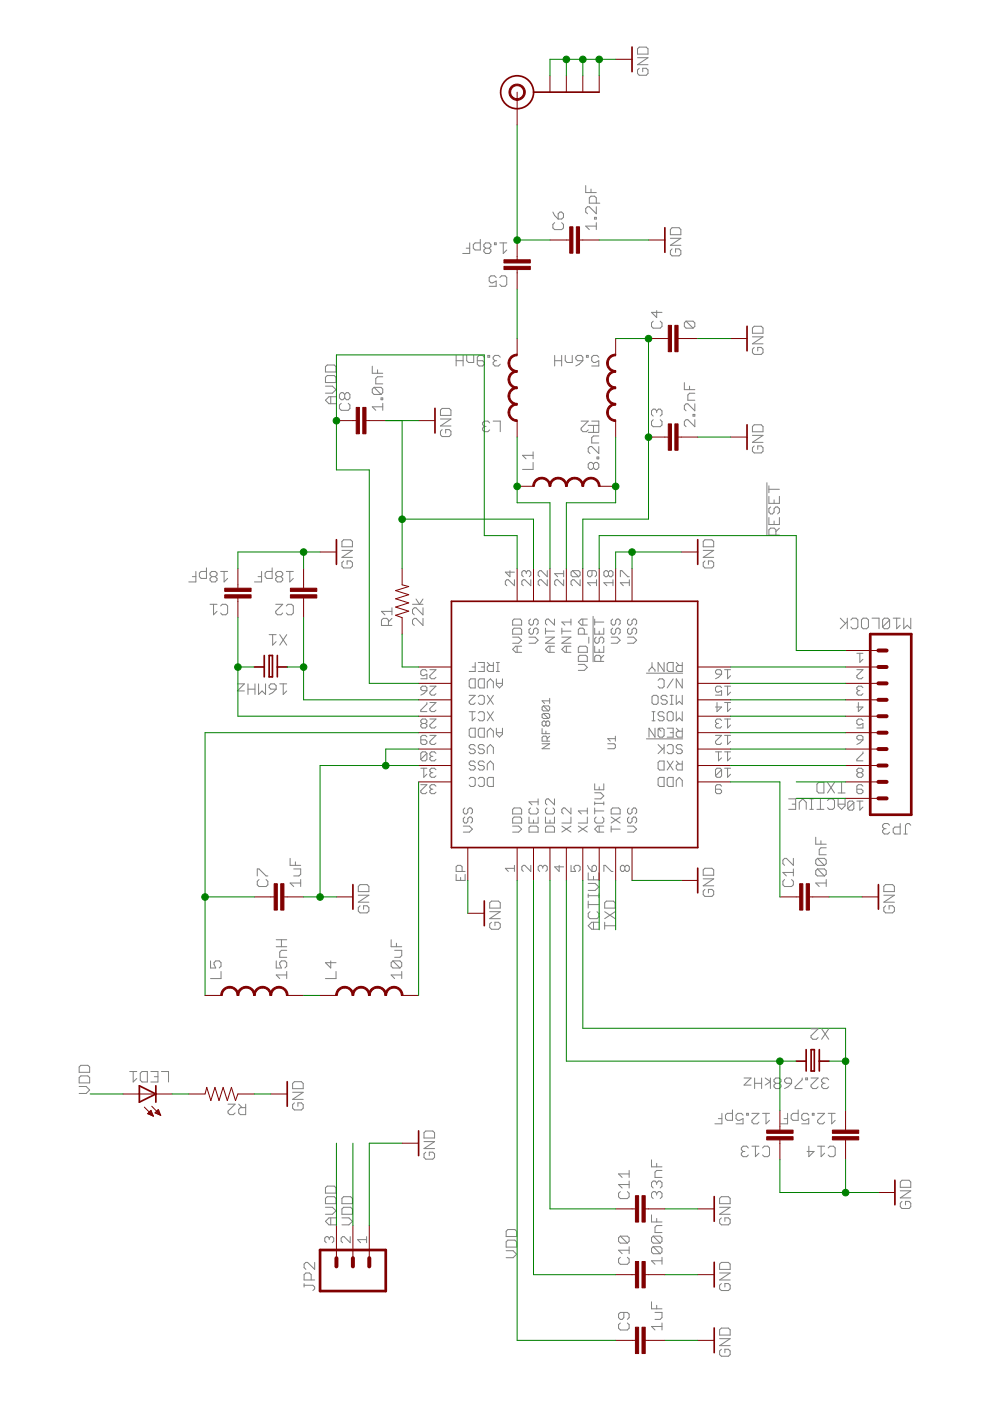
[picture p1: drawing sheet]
<svg xmlns="http://www.w3.org/2000/svg" width="210mm" height="297mm" viewBox="0 0 210 297" stroke-linecap="round" stroke-linejoin="round" font-family="sans-serif">
<g fill="none" stroke="#808080" stroke-width=".21">
<path d="M135.2 10.4l.3-.4h1.5l.4 .4v1.1h-2.2zM135.2 12.2h2.2l-2.2 1.5h2.2M135.5 14.5l-.3 .3v.8l.3 .4h1.5l.4-.4v-.8l-.4-.3h-.7v.7M124.2 39.3v1.5h2.2M98.8 52.6h.8M99.6 51.5v2.2h-1.5M101.8 50.8v2.2h-1.1l-.3-.4v-.7l.3-.4h1.1M103 52.6l-.4-.3v-.4l.4-.4h.7l.4 .4v.4l-.4 .3M103 52.6l-.4 .4v.4l.4 .3h.7l.4-.3v-.4l-.4-.4M103 52.6h.7M104.8 51.5h.4v.4h-.4zM105.2 58.8l-.4-.3h-.7l-.4 .3v.8l.4 .4h.4l.7-.4v1.1h-1.5"/>
<path d="M106 51.5h1.4M106 58.8l.3-.3h.8l.3 .3v1.5l-.3 .4h-.8l-.3-.4M106.7 51.5v2.2l.7-.7M117.2 45l.4 .7 .7 .7M117.6 47.2l-.4 .4v.7l.4 .4h1.5l.4-.4v-.7l-.4-.4M118.3 45.3l.4-.3h.4l.4 .3v.8l-.4 .3h-.8zM125.3 40.1v.7M126 46.1h.4v.3h-.4zM126.4 47.9h-2.2l.7 .8M126.4 43.1v-1.1l-.4-.4h-.7l-.4 .4v1.1h2.3M126.4 43.8v1.5l-1.5-1.5h-.3l-.4 .4v.8l.4 .3M126.4 47.2v1.5"/>
<path d="M142.1 50.5h2.3l-2.3 1.5h2.3M142.5 52.8l-.4 .3v.8l.4 .4h1.5l.4-.4v-.8l-.4-.3h-.8v.7M142.5 48.3h1.5l.4 .4v1.1h-2.3v-1.1zM69 77.7l.4-.3h1.5l.3 .3v1.2h-2.2zM69 80l.4-.4h1.5l.3 .4v1.1h-2.2zM78.9 77.6v1.5h2.3M80.1 78.4v.7M81.2 79.9h-1.1l-.4 .4v1.1h1.5M96.7 76.5h1.5M96.7 75.4v2.2M98.2 75.4v2.2M99 75.4v1.1l.3 .4h1.1v-1.5"/>
<path d="M102.7 75.7l-.4-.3h-.7l-.4 .3v1.5l.4 .4h.7l.4-.4v-.3l-.4-.4h-1.1M103.4 75.4h.4v.3h-.4zM104.9 76.5l-.3 .4v.3l.3 .4h.8l.4-.4M104.9 76.5h.4M106.1 75.7l-.4-.3h-.8l-.3 .3v.4l.3 .4M117.6 76.5h1.5M117.6 75.4v2.2M119.1 75.4v2.2M119.8 75.4v1.1l.4 .4h1.1v-1.5M122.1 75.7l.4-.3h.7l.4 .3v.8h-1.1l-.4-.4zM123.6 76.5l-.8 .7-.7 .4M124.3 75.4h.4v.3h-.4z"/>
<path d="M127 75.7l-.4-.3h-.8l-.3 .3v.8l.3 .4h.4l.8-.4v1.1h-1.5M138.5 68.1l-.4 .4v.7l.4 .4h1.5l.4-.4v-.7l-.4-.4M139.2 65.8v1.5l-1.1-1.1h2.3M145.5 68.1h1.4l.4 .4v.7l-.4 .4M145.5 68.1l-.4 .4v.7l.4 .4h1.4M145.5 68.1l1.4 1.5M159.5 71.4h2.3l-2.3 1.5h2.3M159.9 69.2h1.5l.4 .4v1.1h-2.3v-1.1zM159.9 73.7l-.4 .3v.8l.4 .3h1.5l.4-.3v-.8l-.4-.3h-.7v.7M69 81.9h1.5l.7 .7-.7 .8h-1.5M70.1 84.1v1.5M71.2 84.1h-1.5l-.7 .8 .7 .7h1.5"/>
<path d="M72.3 85.5l-.3 .4v.7l.3 .4h1.5l.4-.4v-.7l-.4-.4M73.1 83.6l-.4-.4h-.4l-.3 .4v.8l.3 .4h.4l.4-.4M73.1 83.6l.3-.4h.4l.4 .4v.8l-.4 .4h-.4l-.3-.4M73.1 83.6v.8M79.3 82.1h1.5l.4 .4v.7l-.4 .4M79.3 82.1l-.4 .4v.7l.4 .4h1.5M79.3 82.1l1.5 1.5M80.8 84.4h.4v.4h-.4zM81.2 86.3h-2.3l.8 .7M81.2 85.5v1.5M93.4 88.8h2.2l-2.2 1.5h2.2M93.7 91.1l-.3 .3v.8l.3 .4h1.5l.4-.4v-.8l-.4-.3h-.7v.7"/>
<path d="M93.7 86.6h1.5l.4 .4v1.1h-2.2v-1.1zM102.7 90.4l-.4 .4v.3l.4 .4h.7l.4-.4M102.7 90.4h.4M103.8 89.7l-.4-.4h-.7l-.4 .4v.3l.4 .4M104.6 89.3h1.5v2.2M113 98v1.5h-2.2M113 95.8v1.5M113 96.5h-2.2l.7 .8M123.2 89.3h1.5l-1.5 1.5v.3l.4 .4h.7l.4-.4M124.7 91.7h2.3M124.7 90.2h2.3M125.5 89.3h1.5v2.2"/>
<path d="M125.8 98.4l-.3-.4h-.4l-.4 .4v.7l.4 .4h.4l.3-.4M125.8 98.4l.4-.4h.4l.4 .4v.7l-.4 .4h-.4l-.4-.4M125.8 90.2v1.5M125.8 98.4v.7M126.6 96.9h.4v.4h-.4zM127 94.7v1.5l-1.5-1.5h-.4l-.4 .3v.8l.4 .4M127 92.4h-1.2l-.3 .4v1.1h1.5M138.5 89l-.4 .4v.7l.4 .4h1.5l.4-.4v-.7l-.4-.4M139.2 87.1l.4-.4h.4l.4 .4v.8l-.4 .3M139.2 87.1l-.3-.4h-.4l-.4 .4v.8l.4 .3M139.2 87.1v.4M145.1 81.1v1.5h2.2"/>
<path d="M146.2 81.9v.7M146.9 87.9h.4v.3h-.4zM147.3 85.6v1.5l-1.5-1.5h-.3l-.4 .4v.7l.4 .4M147.3 89v1.5l-1.5-1.5h-.3l-.4 .4v.7l.4 .4M147.3 83.4h-1.1l-.4 .4v1.1h1.5M159.5 92.3h2.3l-2.3 1.5h2.3M159.9 94.6l-.4 .3v.8l.4 .3h1.5l.4-.3v-.8l-.4-.3h-.7v.7M159.9 90.1h1.5l.4 .3v1.1h-2.3v-1.1zM72.5 116.7h2.2l-2.2 1.5h2.2M72.5 114.8l.4-.4h1.4l.4 .4v1.1h-2.2zM72.9 118.9l-.4 .4v.7l.4 .4h1.4l.4-.4v-.7l-.4-.4h-.7v.8M149.1 116.7h2.2l-2.2 1.5h2.2"/>
<path d="M149.5 114.4h1.4l.4 .4v1.1h-2.2v-1.1zM149.5 118.9l-.4 .4v.7l.4 .4h1.4l.4-.4v-.7l-.4-.4h-.7v.8M162.6 102.3v11.3M163 103v1.5M163 105.2v1.5h2.2v-1.5M163 109.7v1.5h2.2v-1.5M163 103.7h2.2M163.4 107.5l-.4 .3v.8l.4 .4h.4l.3-.4v-.8l.4-.3h.4l.3 .3v.8l-.3 .4M164.1 106v.7M164.1 110.5v.7M164.5 113.5v-1.2l-.4-.3h-.7l-.4 .3v1.2h2.2M165.2 112l-.7 .7"/>
<path d="M40.8 122.3h.7M41.5 121.2v2.2h-1.5M43.8 120.4v2.2h-1.1l-.4-.3v-.8l.4-.3h1.1M44.5 128.1h1.5M44.9 122.3l-.4-.4v-.4l.4-.3h.7l.4 .3v.4l-.4 .4M44.9 122.3l-.4 .3v.4l.4 .4h.7l.4-.4v-.4l-.4-.3M44.9 122.3h.7M45.3 128.1v2.2l.7-.7M46.8 121.2h1.5M46.8 128.5l.3-.4h.8l.4 .4v1.5l-.4 .3h-.8l-.3-.3M47.5 121.2v2.2l.8-.8M54.7 122.3h.8"/>
<path d="M55.5 121.2v2.2h-1.5M57.7 120.4v2.2h-1.1l-.4-.3v-.8l.4-.3h1.1M58.5 128.1h1.4l-1.4 1.5v.4l.3 .3h.8l.3-.3M58.8 122.3l-.3-.4v-.4l.3-.3h.8l.3 .3v.4l-.3 .4M58.8 122.3l-.3 .3v.4l.3 .4h.8l.3-.4v-.4l-.3-.3M58.8 122.3h.8M60.7 121.2h1.5M60.7 128.5l.4-.4h.7l.4 .4v1.5l-.4 .3h-.7l-.4-.3M61.4 121.2v2.2l.8-.8M82.4 132.6v-1.1l-.4-.4h-.7l-.4 .4v1.1h2.2M83.1 131.1l-.7 .8M83.1 129.6h-2.2l.7 .8"/>
<path d="M83.1 128.9v1.5M87.5 128.1h2.2M88.2 127l.7 1.1 .8-1.1M89.7 128.9v1.5l-1.5-1.5h-.4l-.3 .3v.8l.3 .4M89.7 131.1v1.5l-1.5-1.5h-.4l-.3 .4v.7l.3 .4M108.1 121v1.3l-1-1h2M108.7 131.6l.3-.3h1.3l.3 .3v.9h-1.9zM108.7 133.5l.3-.3h1.3l.3 .3v1h-1.9zM108.7 135.1h1.3l.6 .6-.6 .7h-1.3M109.1 122.9v1.3l-1.3-1.3h-.3l-.4 .3v.7l.4 .3M109.6 137v1.3M110.6 137h-1.3l-.6 .7 .6 .6h1.3"/>
<path d="M111.6 121.3l.3-.3h.3l.3 .3v.6l-.3 .4M111.6 121.3l-.3-.3h-.3l-.4 .3v.6l.4 .4M111.6 121.3v.3M112.2 135.1h1.3l.6 .6-.6 .7h-1.3M112.5 131.3l-.3 .3v.6l.3 .3h.3l.3-.3v-.6l.4-.3h.3l.3 .3v.6l-.3 .3M112.5 133.2l-.3 .3v.6l.3 .4h.3l.3-.4v-.6l.4-.3h.3l.3 .3v.6l-.3 .4M112.5 122.9v1.3l-1.2-1.3h-.3l-.4 .3v.7l.4 .3M115.7 133.2v1.3M115.7 135.1h1.9l-1.9 1.3h1.9M115.7 133.8h1.9M116 121v1.3l-1.3-1.3h-.3l-.3 .3v.6l.3 .4M116 122.9v1.3l-1.3-1.3h-.3l-.3 .3v.7l.3 .3"/>
<path d="M116.6 137v1.3M117.6 131.3v1.2l-1.3-1.2h-.3l-.3 .3v.6l.3 .3M117.6 137h-1.3l-.6 .7 .6 .6h1.3M119.1 133.2v1.3M119.1 135.1h2l-2 1.3h2M119.1 133.8h2M119.5 122.9v1.3l-1.3-1.3h-.3l-.3 .3v.7l.3 .3M119.5 121v1.3M119.5 121.6h-1.9l.6 .7M120.1 137v1.3M121.1 131.3v1.2M121.1 137h-1.3l-.7 .7 .7 .6h1.3"/>
<path d="M121.1 131.9h-2l.7 .6M121.4 121l-.3 .3v.6l.3 .4h1.3M121.4 121h1.3l.3 .3v.6l-.3 .4M121.4 121l1.3 1.3M122.6 137.3l.3-.3h1.3l.3 .3v1h-1.9zM122.6 139.3l.3-.4h1.3l.3 .4v.9h-1.9zM123 122.9v1.3l-1.3-1.3h-.3l-.3 .3v.7l.3 .3M123.6 131.3v1.2M123.9 134.5v-1l-.3-.3h-.7l-.3 .3v1h1.9M124.5 131.3h-1.2l-.7 .6 .7 .6h1.2M124.8 135.1v1.3M125.5 121v.9l-.3 .4h-.3l-.3-.4v-.6l.3-.3h1.3l.3 .3v.6l-.3 .4"/>
<path d="M125.8 130.7v9.6M126.1 131.3v1.2M126.1 133.2v1.3h1.9v-1.3M126.1 137v1.3h1.9v-1.3M126.1 131.9h1.9M126.4 135.1l-.3 .3v.7l.3 .3h.3l.3-.3v-.7l.4-.3h.3l.3 .3v.7l-.3 .3M126.5 122.9v1.3M126.5 123.5h-1.9l.6 .7M127 133.8v.7M127 137.7v.6M128 138.9l-.6 .7M129 121.3l-.3-.3h-.3l-.4 .3v.6l.4 .4h.3l.3-.4"/>
<path d="M129 121.3l.3-.3h.3l.4 .3v.6l-.4 .4h-.3l-.3-.4M129 121.3v.6M129.6 135.1h1.3l.6 .6-.6 .7h-1.3M129.9 133.2l-.3 .3v.6l.3 .4h.3l.3-.4v-.6l.4-.3h.3l.3 .3v.6l-.3 .4M129.9 131.3l-.3 .3v.6l.3 .3h.3l.3-.3v-.6l.4-.3h.3l.3 .3v.6l-.3 .3M130 123.5h-2l.7 .7M130 122.9v1.3M131.5 122.3v-1.3h.3l1.3 1.3h.3M133.1 135.1h1.2l.7 .6-.7 .7h-1.2M133.4 131.3l-.3 .3v.6l.3 .3h.3l.3-.3v-.6l.3-.3h.4l.3 .3v.6l-.3 .3M133.4 133.2l-.3 .3v.6l.3 .4h.3l.3-.4v-.6l.3-.3h.4l.3 .3v.6l-.3 .4M133.4 122.9v1.3"/>
<path d="M133.4 123.5h-1.9l.7 .7M178.2 131.1l1.1 1.1M179.6 131.1v2.2M179.6 131.8l-1.4 1.5M180.4 131.4l.4-.3h.7l.4 .3v1.5l-.4 .4h-.7l-.4-.4M181.7 138.5h1.3M182.3 138.5v1.9l.7-.6M183 131.1h.7l.4 .3v1.5l-.4 .4h-.7l-.4-.4v-1.5zM184.9 131.1h1.5v2.2M188.6 131.4l-.4-.3h-.7l-.4 .3v1.5M188.6 131.4v1.5l-.4 .4h-.7l-.4-.4M188.6 131.4l-1.5 1.5"/>
<path d="M189.4 131.1h1.5M190.1 131.1v2.2l.8-.7M191.6 131.1v2.2l.8-.7 .7 .7v-2.2M50.3 145h1.5l-1.5 1.5h1.5M52.6 146.1h1.5M52.6 145v2.2M54.1 145v2.2M54.8 145v2.2l.8-.7 .7 .7v-2.2M57.4 145h.8l.3 .4v.7h-1.1l-.3-.4v-.3zM58.5 146.1l-.7 .8-.7 .3M59.3 145h1.5M60 145v2.2l.8-.7"/>
<path d="M89.2 145.8l.3-.3h.7l.3 .3v.6h-1l-.3-.3zM89.5 153.4l-.3-.3v-.3l.3-.4h.7l.3 .4v.3l-.3 .3M89.5 153.4l-.3 .3v.3l.3 .3h.7l.3-.3v-.3l-.3-.3M89.5 153.4h.7M90.5 156.2l-.3-.3h-.7l-.3 .3v1.3l.3 .3h.7l.3-.3v-.3l-.3-.3h-1M90.5 159.7l-.3-.3h-.7l-.3 .3v1.3M90.5 142.3l-.3-.3h-.7l-.3 .3v.6l.3 .4 1-.4v1h-1.3M90.5 148.9v.4l-1.3 1.3v.3h1.3M90.5 159.7v1.3l-.3 .3h-.7l-.3-.3M90.5 146.4l-.6 .7-.7 .3M90.5 159.7l-1.3 1.3M91.1 155.9h1.3l-1.3 1.3v.3l.4 .3h.6l.3-.3"/>
<path d="M91.1 152.4h1.3l-1.3 1.3v.3l.4 .3h.6l.3-.3M91.1 145.5h1.3l-1.3 1.2v.4l.4 .3h.6l.3-.3M91.1 148.9h1.3l-1.3 1.3v.4l.4 .3h.6l.3-.3M91.1 142h1.3l-1.3 1.3v.3l.4 .3h.6l.3-.3M92.4 159.7l-.3-.3h-.6l-.4 .3v.3l.4 .4M99.5 154.7l.3-.3h1v1.9h-1l-.3-.3zM99.5 150.9h1.3M99.5 147.4h1.3l-1.3 1.3v.3l.3 .3h.6l.4-.3M99.5 144.3l.3-.4h1v2h-1l-.3-.4zM100.1 141.4h.7M100.1 150.9v1.9l.7-.6M100.8 158.2l-.4-.3h-.6l-.3 .3v.3l.3 .3h.6l.4 .4v.3l-.4 .3h-.6l-.3-.3"/>
<path d="M100.8 140.5v1.9h-1.3M101.4 140.5h1.3v1.9h-1.3M101.4 144.3l.3-.4h1v2h-1l-.3-.4zM101.4 147.7l.3-.3h.7l.3 .3v1.3l-.3 .3h-.7l-.3-.3M101.4 151.2l.3-.3h.7l.3 .3v1.3l-.3 .3h-.7l-.3-.3M101.4 154.7l.3-.3h1v1.9h-1l-.3-.3zM102 141.4h.7M102.7 158.2l-.3-.3h-.7l-.3 .3v.3l.3 .3h.7l.3 .4v.3l-.3 .3h-.7l-.3-.3M103.3 145.9v-1.3l.7-.7 .6 .7v1.3M103.3 156.3v-1.3l.7-.6 .6 .6v1.3M103.3 159.8v-1.3l.7-.6 .6 .6v1.3M103.3 140.5l.7 .6"/>
<path d="M103.3 147.4l1.3 1.9M103.3 150.9l1.3 1.9M104.6 140.5v1.9h-.9l-.4-.4v-.6l.4-.3h.9M104.6 147.4l-1.3 1.9M104.6 150.9l-1.3 1.9M105.2 143.9v1.3l.7 .7 .6-.7v-1.3M105.2 154.4v1.3l.7 .6 .6-.6v-1.3M105.2 155.3h1.3M105.2 142.4h.7M105.2 140.5h.7M105.2 144.9h1.3M105.6 140.5v1.9"/>
<path d="M114.9 157.7h1.6l-1.6 1h1.6M114.9 154.5v1.1h1.6M115.2 149.7l-.3 .2v.6l.3 .2h1.1M115.2 151.3l-.3 .2v.6l.3 .2h1.1M115.2 149.7h1.1l.2 .2v.6l-.2 .2M115.2 151.3h1.1l.2 .2v.6l-.2 .2M115.2 151.3l1.1 1M115.2 149.7l1.1 1M115.7 153.1l-.2-.2h-.3l-.3 .2v.6l.3 .2h.3l.2-.2M115.7 153.1v.6M115.7 155v.6M115.7 153.1l.3-.2h.3l.2 .2v.6l-.2 .2h-.3l-.3-.2"/>
<path d="M116 157.1v-.7l-.3-.3h-.5l-.3 .3v.7h1.6M116.5 156.1l-.5 .5M116.5 148.1v1M116.5 148.6h-1.6l.6 .5M122.6 140.9h1.3l.6 .6-.6 .6h-1.3M127.4 140.2v-.9l-.4-.4h-.6l-.3 .4v.9h1.9M128.9 157.7h1.3l.3 .2v.6l-.3 .2h-1.3M130.5 156.6h-1.6l.5 .5M130.5 156.1v1M137.1 156.7h7.6M137.1 142.7h7.6M138.2 141.4l.7 .6v.4"/>
<path d="M138.2 147.7l.4-.3h.6l.3 .3v1.3l-.3 .3h-.6l-.4-.3zM138.2 141.4l-.6 .6v.4M138.2 152.8h.7M138.2 150.9h.7M138.2 140.5v.9M138.6 150.9v1.9M138.9 154.4v1.9l-1.3-1.9v1.9M139.5 144.3l.3-.4h.7l.3 .4v1.2l-.3 .4h-.7l-.3-.4M139.5 154.7l.3-.3h.7l.3 .3v1.3l-.3 .3h-.7l-.3-.3zM139.5 157.9l1 .9M139.5 154.4l.7 .6M140.8 140.5v1.9l-1.3-1.9v1.9"/>
<path d="M140.8 151.2l-.3-.3h-.7l-.3 .3v.3l.3 .3h.7l.3 .4v.3l-.3 .3h-.7l-.3-.3M140.8 157.9v1.9M140.8 158.5l-1.3 1.3M141.5 140.8l.3-.3h.9v1.9h-.9l-.3-.4zM141.5 158.2l.3-.3h.6l.3 .3v1.3l-.3 .3h-.6l-.3-.3M141.5 151.2l.3-.3h.6l.3 .3v1.3l-.3 .3h-.6l-.3-.3zM141.5 154.4h1.2v1.9h-1.2M141.5 147.7l-.4-.3h-.6l-.3 .3v.4l.3 .3h.6l.4 .3v.3l-.4 .3h-.6l-.3-.3M142.1 155.3h.6M142.1 147.4h.6M142.1 149.3h.6M142.4 147.4v1.9"/>
<path d="M142.7 143.9l-1.2 2M143.4 154.4l.6 .6M143.4 147.4v1.9l.6-.6 .7 .6v-1.9M143.4 150.9v1.9l.6-.6 .7 .6v-1.9M143.4 140.5l.6 .6M144.7 140.5v1.9h-1l-.3-.4v-.6l.3-.3h1M144.7 143.9v2l-1.3-2v2M144.7 154.4v1.9h-1l-.3-.3v-.7l.3-.3h1M144.7 158.2l-.4-.3h-.6l-.3 .3v.3l.3 .3h.6l.4 .4v.3l-.4 .3h-.6l-.3-.3M151.7 142.3l.3-.3h.7l.3 .3v.6h-1l-.3-.3zM151.7 155.9h1.3l-1.3 1.3v.3l.3 .3h.7l.3-.3M151.7 159.4h1.3"/>
<path d="M152 153.4l-.3 .3v.3l.3 .3h.7l.3-.3M152 153.4h.3M152 148.9v2l1-1h-1.3M152.3 159.4v1.9l.7-.6M153 145.8l-.3-.3h-.7l-.3 .3v.6l.3 .3 1-.3v1h-1.3M153 152.8l-.3-.4h-.7l-.3 .4v.3l.3 .3M153 142.9l-.7 .7-.6 .3M153.6 159.4h1.3M153.6 155.9h1.3M153.6 152.4h1.3M153.6 148.9h1.3M153.6 145.5h1.3"/>
<path d="M153.6 142h1.3M154.3 142v1.9l.6-.6M154.3 145.5v1.9l.6-.7M154.3 148.9v2l.6-.7M154.3 152.4v1.9l.6-.6M154.3 155.9v1.9l.6-.6M154.3 159.4v1.9l.6-.6M181.7 156.2l.3-.3h.6l.4 .3v.7h-1l-.3-.4zM181.7 142h1.3l-1.3 1.3v.3l.3 .3h.6l.4-.3M182 146.4l-.3 .3v.4l.3 .3h.6l.4-.3M182 148.9v2l1-1h-1.3M182 146.4h.3"/>
<path d="M183 152.8l-.4-.4h-.6l-.3 .4v.6l.3 .3 1-.3v.9h-1.3M183 145.8l-.4-.3h-.6l-.3 .3v.3l.3 .3M183 159.4v.3l-1.3 1.3v.3h1.3M183 156.9l-.7 .6-.6 .3M89.2 166.4h1.3l-1.3 1.2v.4l.3 .3h.7l.3-.3M89.2 162.9h1.3M89.9 162.9v1.9l.6-.7M91.5 167.3l-.4 .3v.4l.4 .3h.6l.3-.3M91.5 167.3h.3M91.5 163.8l-.4 .3v.4l.4 .3h.6l.3-.3M91.5 160.4l-.4 .3v.3l.4 .3h.6l.3-.3M91.5 160.4h.3"/>
<path d="M91.5 163.8h.3M92.4 166.7l-.3-.3h-.6l-.4 .3v.3l.4 .3M92.4 163.2l-.3-.3h-.6l-.4 .3v.3l.4 .3M98.2 175.2h1.3l.7 .6-.7 .6h-1.3M98.6 173.2l-.4 .3v.7l.4 .3h.3l.3-.3v-.7l.3-.3h.3l.4 .3v.7l-.4 .3M98.6 171.3l-.4 .3v.7l.4 .3h.3l.3-.3v-.7l.3-.3h.3l.4 .3v.7l-.4 .3M99.5 165.1l.3-.3h.6l.4 .3v1.3l-.4 .4h-.6l-.3-.4M100.8 161.7l-.4-.3h-.6l-.3 .3v.3l.3 .3h.6l.4 .3v.3l-.4 .4h-.6l-.3-.4M101.4 165.1l.3-.3h.7l.3 .3v1.3l-.3 .4h-.7l-.3-.4M102.7 161.7l-.3-.3h-.7l-.3 .3v.3l.3 .3h.7l.3 .3v.3l-.3 .4h-.7l-.3-.4M103.3 163.3v-1.3l.7-.6 .6 .6v1.3M103.3 165.1l.4-.3h.9v2h-.9l-.4-.4z"/>
<path d="M108.7 175.2h1.3l.6 .6-.6 .6h-1.3M108.7 173.5l.3-.3h1.3l.3 .3v1h-1.9zM108.7 171.6l.3-.3h1.3l.3 .3v1h-1.9zM112.2 175.5l.3-.3h1.3l.3 .3v.9h-1.9zM112.2 173.2v1.3h1.9v-1.3M112.5 171.3l-.3 .3v.7l.3 .3h1.3l.3-.3v-.7l-.3-.3M113.1 173.9v.6M114.1 169.4v1.2M114.1 170h-1.9l.6 .6M115.7 175.5l.3-.3h1.2l.4 .3v.9h-1.9zM115.7 173.2v1.3h1.9v-1.3M116 171.3l-.3 .3v.7l.3 .3h1.2l.4-.3v-.7l-.4-.3"/>
<path d="M116.6 173.9v.6M117.6 169.4v1.2l-1.3-1.2h-.3l-.3 .3v.6l.3 .3M119.1 175.2l2 1.2M121.1 171.3v1.3l-1.3-1.3h-.4l-.3 .3v.7l.3 .3M121.1 173.2v1.3h-2M121.1 175.2l-2 1.2M122.6 175.2l1.9 1.2M124.5 173.2v1.3h-1.9M124.5 175.2l-1.9 1.2M124.5 171.3v1.3M124.5 171.9h-1.9l.7 .7M126.1 168.1h1.3l.6 .6-.6 .7h-1.3"/>
<path d="M126.1 171.9h1.9M126.1 166.2v1.2h1.9v-1.2M126.1 170v.6M126.1 171.3v1.3M126.1 170.3h1.9M126.4 173.2l-.3 .3v.7l.3 .3h1.3l.3-.3v-.7l-.3-.3M127 166.8v.6M127 175.2v1.2M128 175.2h-1.3l-.6 .6 .6 .6h1.3M128 170v.6M129.6 171.6l.3-.3h1.3l.3 .3v1h-1.9zM129.6 175.8h1.9"/>
<path d="M129.6 175.2v1.2M129.6 173.2l1.9 1.3M131.5 173.2l-1.9 1.3M133.1 175.2h1.2l.7 .6-.7 .6h-1.2M133.4 173.2l-.3 .3v.7l.3 .3h.3l.3-.3v-.7l.3-.3h.4l.3 .3v.7l-.3 .3M133.4 171.3l-.3 .3v.7l.3 .3h.3l.3-.3v-.7l.3-.3h.4l.3 .3v.7l-.3 .3M139.5 161.7l.3-.3h1v1.9h-1l-.3-.4zM139.5 165.1l.3-.3h1v2h-1l-.3-.4zM141.5 165.1l.3-.3h.9v2h-.9l-.3-.4zM141.5 161.4l1.2 1.9M142.7 161.4l-1.2 1.9M143.4 166.8v-1.3l.6-.7 .7 .7v1.3"/>
<path d="M143.4 161.4l.6 .6M144.7 161.4v1.9h-1l-.3-.4v-.6l.3-.3h1M153 163.2l-.3-.3h-.7l-.3 .3v1.3M153 166.7l-.3-.3h-.7l-.3 .3v1.3l.3 .3h.7l.3-.3v-.4l-.3-.3h-1M153 163.2v1.3l-.3 .3h-.7l-.3-.3M153 163.2l-1.3 1.3M153.6 162.9h1.3M154.3 162.9v1.9l.6-.7M167.2 169.4h1.5v2.2h-1.5M168 170.5h.7M169.5 171.6v-1.5l.7-.7 .7 .7v1.5M171.7 169.4h.7"/>
<path d="M171.7 171.6h.7M172.1 169.4v2.2M173 177.5v1.5h2.2M173.2 171.6h1.5M173.6 165.9h1.1v2.2h-1.1l-.4-.4v-1.4zM173.9 169.4v2.2M174.1 178.2v.8M175.2 179.7h-1.1l-.4 .4v1.1h1.5M175.5 169.7l.3-.3h.8l.3 .3v1.5l-.3 .4h-.8l-.3-.4M175.5 165.9l1.4 2.2M176.9 165.9l-1.4 2.2M177.7 168.1h1.5"/>
<path d="M177.7 169.4v1.5l.7 .7 .8-.7v-1.5M177.7 170.5h1.5M178.4 165.9v2.2M181 170.2l-.3-.4h-.6l-.4 .4v1.2M181 170.2v1.2l-.3 .4h-.6l-.4-.4M181 170.2l-1.3 1.2M181.7 169.8h1.3M182 163.8l-.3-.3v-.3l.3-.3h.6l.4 .3v.3l-.4 .3M182 163.8l-.3 .3v.4l.3 .3h.6l.4-.3v-.4l-.4-.3M182 163.8h.6M182.3 169.8v2l.7-.7M183 166.7l-.4-.3h-.6l-.3 .3v1.3l.3 .3h.6l.4-.3v-.4l-.4-.3h-.9"/>
<path d="M187.5 175.7l-.4 .4v.3l.4 .4h.7l.4-.4M187.5 175.7h.4M188.6 175l-.4-.4h-.7l-.4 .4v.3l.4 .4M190.9 174.6v2.2h-1.2l-.3-.4v-.7l.3-.4h1.2M191.6 176.8h.8M193.1 175l-.4-.4h-.3l-.4 .4v1.8M54.5 185.7v-1.5h.4l1.5 1.5h.4M54.9 186.5l-.4 .4v.7l.4 .4h1.5l.4-.4v-.7l-.4-.4M58.6 199.2h2.2M59.7 199.2v1.5M61.5 182v1.5h2.3M62.3 184.2h1.5v1.2l-.4 .3h-1.1"/>
<path d="M62.6 182.7v.8M63.8 187.2h-2.3l.8 .8M63.8 186.5v1.5M76 189.8h2.2l-2.2 1.5h2.2M76 187.9l.3-.3h1.5l.4 .3v1.1h-2.2zM76.3 192l-.3 .4v.8l.3 .3h1.5l.4-.3v-.8l-.4-.4h-.7v.8M82.9 199.2v1.5h2.3M84.1 200v.7M96.7 185.4v1.3h1.9v-1.3M97.7 186v.7M98 184.8v-1l-.3-.3h-.7l-.3 .3v1h1.9M103.8 191.4l.4-.3h1.5l.4 .3v1.1h-2.3z"/>
<path d="M103.8 193.3h2.3l-2.3 1.5h2.3M104.2 195.5l-.4 .4v.7l.4 .4h1.5l.4-.4v-.7l-.4-.4h-.8v.8M109.1 184.1h-2l.7 .7M109.1 183.5v1.3M112.5 183.5v1.3l-1.2-1.3h-.3l-.4 .3v.6l.4 .4M115.1 183.8l-.4-.3h-.3l-.3 .3v.6l.3 .4M115.1 183.8l.3-.3h.3l.3 .3v.6l-.3 .4M115.1 183.8v.3M118.6 183.5v1.3l-1-1h1.9M121.1 183.5v1.3h.9l-.3-.7v-.3l.3-.3h.7l.3 .3v.6l-.3 .4M124.6 183.5l.3 .6 .6 .7M124.7 185.1v1.4h2.3v-1.4"/>
<path d="M124.7 189.5v.8M124.7 191.1v1.4M124.7 191.8h2.3M124.7 189.9h2.3M124.7 187.3h1.5l.8 .7-.8 .8h-1.5M125.1 193.3l-.4 .4v.7l.4 .4h1.5l.4-.4v-.7l-.4-.4M125.5 183.8l.3-.3h.4l.3 .3v.6l-.3 .4h-.7zM125.8 185.8v.7M125.8 195.5v1.5M127 189.5v.8M127 195.5h-1.5l-.8 .8 .8 .7h1.5M128 184.8v-1.3h.4l1.2 1.3h.4"/>
<path d="M128.2 191.4l.4-.3h1.4l.4 .3v1.1h-2.2zM128.2 196.3h2.2M128.2 195.5v1.5M128.2 193.3l2.2 1.5M130.4 193.3l-2.2 1.5M132.5 183.8l-.3-.3h-.4l-.3 .3v.6l.3 .4h.4l.3-.4M132.5 183.8l.3-.3h.3l.3 .3v.6l-.3 .4h-.3l-.3-.4M132.5 183.8v.6M149.1 186.3h2.2l-2.2 1.5h2.2M149.5 188.6l-.4 .3v.8l.4 .4h1.4l.4-.4v-.8l-.4-.3h-.7v.7M149.5 184.1h1.4l.4 .3v1.2h-2.2v-1.2zM166.3 186.5l-.3 .4v.7l.3 .4h1.5l.4-.4v-.7l-.4-.4"/>
<path d="M168.2 182v1.5l-1.5-1.5h-.4l-.3 .4v.7l.3 .4M168.2 184.2v1.5M168.2 185h-2.2l.7 .7M173.3 182h1.5l.4 .4v.7l-.4 .4M173.3 184.2h1.5l.4 .4v.8l-.4 .3M173.3 184.2l-.3 .4v.8l.3 .3h1.5M173.3 182l-.3 .4v.7l.3 .4h1.5M173.3 184.2l1.5 1.5M173.3 182l1.5 1.5M175.2 187.2h-2.2l.7 .8M175.2 186.5v1.5M187.4 189.8h2.2l-2.2 1.5h2.2"/>
<path d="M187.8 192l-.4 .4v.8l.4 .3h1.5l.3-.3v-.8l-.3-.4h-.8v.8M187.8 187.6h1.5l.3 .3v1.1h-2.2v-1.1zM44.6 203.7v1.5h1.1l-.3-.7v-.4l.3-.4h.8l.4 .4v.8l-.4 .3M46.9 206v1.5h-2.3M58.6 203.7v1.5h1.1l-.4-.7v-.4l.4-.4h.7l.4 .4v.8l-.4 .3M58.6 200.7h2.2M60.8 206.7h-2.2l.7 .8M60.8 206v1.5M60.8 201.5h-1.1l-.4 .4v1.1h1.5M70.1 203.7v1.5l-1.1-1.1h2.2M71.2 206v1.5h-2.2M83.3 203.7l-.4 .4v.8l.4 .3h1.5"/>
<path d="M83.3 203.7h1.5l.4 .4v.8l-.4 .3M83.3 203.7l1.5 1.5M83.7 201.5h1.5v1.1l-.4 .4h-1.1M85.2 206.7h-2.3l.8 .8M85.2 206v1.5M16.8 230.4h1.5l.7 .7-.7 .7h-1.5M16.8 228.5l.3-.4h1.5l.4 .4v1.1h-2.2zM17.1 225.9h1.5l.4 .3v1.2h-2.2v-1.2zM27.5 227.2h1.5M28.2 227.2v2.2l.8-.7M29.7 227.5l.4-.3h1.1v2.2h-1.1l-.4-.4zM32 227.2h1.5v2.2h-1.5"/>
<path d="M32.7 228.3h.8M34.2 227.2h1.5v2.2M48.3 234.1h1.5l-1.5 1.5v.4l.4 .3h.8l.3-.3M50.6 234.1l.8 .7M52.1 234.1v2.2h-1.1l-.4-.3v-.8l.4-.4h1.1M62 231.6h2.3l-2.3 1.5h2.3M62.4 233.8l-.4 .4v.7l.4 .4h1.5l.4-.4v-.7l-.4-.4h-.7v.8M62.4 229.3h1.5l.4 .4v1.1h-2.3v-1.1zM152.3 237.2h.8M153.1 236.1v2.2h-1.5M155.3 235.3v2.2h-1.1l-.4-.3v-.8l.4-.3h1.1M157.5 236.4l-.3-.3h-.8l-.3 .3v.8l.3 .3h.4l.7-.3v1.1h-1.4"/>
<path d="M157.8 228.6h1.4l-1.4 1.5h1.4M158.3 236.1h.4v.3h-.4zM159.4 236.1h1.5l-1.5 1.4v.4l.4 .4h.7l.4-.4M160 229.7h1.5M160 228.6v2.2M161.5 228.6v2.2M161.7 236.1h1.5M162.2 228.6l1.1 .7-1.1 .8M162.4 236.1v2.2l.8-.8M163.3 228.6v2.2M164.5 229.7l-.4 .4v.3l.4 .4h.7l.4-.4v-.3l-.4-.4M164.5 229.7h.7"/>
<path d="M164.5 229.7l-.4-.4v-.4l.4-.3h.7l.4 .3v.4l-.4 .4M166.2 237.2h.8M166.3 228.9l.4-.3h.8l.3 .3v.8h-1.1l-.4-.4zM167 236.1v2.2h-1.5M167.8 229.7l-.7 .7-.8 .4M169.2 235.3v2.2h-1.1l-.4-.3v-.8l.4-.3h1.1M170.1 228.6v.3l-1.5 1.5v.4h1.5M170.8 228.6h.4v.3h-.4zM171.5 236.4l-.4-.3h-.7l-.4 .3v.8l.4 .3h.3l.8-.3v1.1h-1.5M172 228.6h1.5l-1.5 1.5v.3l.3 .4h.8l.4-.4M172.2 236.1h.4v.3h-.4zM173.4 236.1h1.4l-1.4 1.4v.4l.3 .4h.8l.3-.4"/>
<path d="M174.6 229.7l-.4 .4v.3l.4 .4h.7l.4-.4M174.6 229.7h.3M175.6 236.1h1.5M175.7 228.9l-.4-.3h-.7l-.4 .3v.4l.4 .4M176.3 236.1v2.2l.8-.8M69 256h1.5l.7 .7-.7 .8h-1.5M69 254.1l.4-.4h1.5l.3 .4v1.1h-2.2zM69 251.8l.4-.3h1.5l.3 .3v1.2h-2.2zM70.1 258.2v1.5M71.2 258.2h-1.5l-.7 .8 .7 .7h1.5M72.5 258.2h1.5l.7 .8-.7 .7h-1.5M72.5 256.3l.4-.3h1.4l.4 .3v1.2h-2.2z"/>
<path d="M72.5 254.1l.4-.4h1.4l.4 .4v1.1h-2.2zM89.9 240.2l.4-.4h1.5l.3 .4v1.1h-2.2zM89.9 242h2.2l-2.2 1.5h2.2M90.3 244.3l-.4 .3v.8l.4 .4h1.5l.3-.4v-.8l-.3-.3h-.8v.7M131.5 252.6l-.4 .4v.7l.4 .4h1.5l.4-.4v-.7l-.4-.4M133.4 248.2v1.4M133.4 250.4v1.5M133.4 251.1h-2.3l.8 .8M133.4 248.9h-2.3l.8 .7M138.1 245.9v1.5h2.3M138.1 257.6v1.5h2.3M139.2 250.8l.4-.4h.4l.4 .4v.7l-.4 .4"/>
<path d="M139.2 253l.4-.4h.4l.4 .4v.7l-.4 .4M139.2 250.8l-.3-.4h-.4l-.4 .4v.7l.4 .4M139.2 253l-.3-.4h-.4l-.4 .4v.7l.4 .4M139.2 246.7v.7M139.2 250.8v.3M139.2 253v.4M139.2 258.3v.8M140.4 259.8h-1.2l-.3 .4v1.1h1.5M140.4 248.2h-1.2l-.3 .3v1.1h1.5M152.6 254.1l.4-.4h1.4l.4 .4v1.1h-2.2zM152.6 256h2.2l-2.2 1.5h2.2M153 258.2l-.4 .4v.7l.4 .4h1.4l.4-.4v-.7l-.4-.4h-.7v.8"/>
<path d="M157.6 244.1l-.4 .4v.4l.4 .3h.7l.4-.3M157.6 244.1h.3M158.7 243.4l-.4-.4h-.7l-.4 .4v.4l.4 .3M159.4 243h1.5M160.2 243v2.2l.7-.7M161.7 243.4l.4-.4h.7l.4 .4v1.5l-.4 .3h-.7l-.4-.3M171.5 243v2.2l1.1-1.1h-1.5M173.4 243h1.4M174.1 243v2.2l.7-.7M175.6 243.4l.4-.4h.7l.4 .4v1.5l-.4 .3h-.7l-.4-.3M190.9 252.5h2.2l-2.2 1.5h2.2M191.2 254.7l-.3 .4v.7l.3 .4h1.5l.4-.4v-.7l-.4-.4h-.7v.8"/>
<path d="M191.2 250.2h1.5l.4 .4v1.1h-2.2v-1.1zM64.5 272.5h1.8l.4 .4v.4l-.4 .3M64.5 272.1v.8M66 271.4v-1.1l-.4-.4h-.7l-.4 .4v1.1h2.2M66.7 267.7v1.4l-1.5-1.4h-.3l-.4 .3v.8l.4 .3M69.8 262.5l-.3-.3h-.3l-.3 .3v.6l.3 .4M69.8 262.5l.3-.3h.3l.4 .3v.6l-.4 .4M69.8 262.5v.3M74.3 262.2v1.3l-1.3-1.3h-.4l-.3 .3v.6l.3 .4M77.7 262.8h-1.9l.7 .7M77.7 262.2v1.3M107.3 261l.4-.3h1.5l.3 .3v1.2h-2.2z"/>
<path d="M107.3 265.2h1.5l.7 .7-.7 .8h-1.5M107.3 263.3l.4-.4h1.5l.3 .4v1.1h-2.2zM131.5 262.1l-.4 .3v.8l.4 .4h1.5M131.5 262.1h1.5l.4 .3v.8l-.4 .4M131.5 266.6l-.4 .3v.8l.4 .4h1.5l.4-.4v-.8l-.4-.3M131.5 262.1l1.5 1.5M132.3 278.3v1.1l-.4 .3h-.4l-.4-.3v-.8l.4-.3h1.5l.4 .3v.8l-.4 .3M133.4 264.3v1.5M133.4 265.1h-2.3l.8 .7M138.1 276v1.5h2.3M138.5 262.1h1.5l.4 .3v.8l-.4 .4M138.5 264.3h1.5l.4 .4v.7l-.4 .4"/>
<path d="M138.5 262.1l-.4 .3v.8l.4 .4h1.5M138.5 264.3l-.4 .4v.7l.4 .4h1.5M138.5 264.3l1.5 1.5M138.5 262.1l1.5 1.5M138.9 278.3h1.5v1.1l-.4 .3h-1.1M139.2 276.8v.7M140.4 266.6v1.5M140.4 267.3h-2.3l.8 .8M152.6 268l.4-.3h1.4l.4 .3v1.1h-2.2zM152.6 269.9h2.2l-2.2 1.5h2.2M153 272.1l-.4 .4v.8l.4 .3h1.4l.4-.3v-.8l-.4-.4h-.7v.8M131.5 280.5l-.4 .4v.7l.4 .4h1.5l.4-.4v-.7l-.4-.4"/>
<path d="M140.4 281.2h-2.3l.8 .8M140.4 280.5v1.5M152.6 281.9l.4-.3h1.4l.4 .3v1.2h-2.2zM152.6 283.8h2.2l-2.2 1.5h2.2M153 286.1l-.4 .3v.8l.4 .3h1.4l.4-.3v-.8l-.4-.3h-.7v.7"/>
</g>
<g fill="none" stroke="#800000" stroke-width=".21">
<path d="M109.6 19.5v7M116.6 16.1v3.4M120.1 16.1v3.4M123.6 16.1v3.4M127 16.1v3.4M130.5 12.6h3.5M109.6 50.9v4.2M109.6 57.1v4.2M116.6 50.9h4.2M122.9 50.9h4.1M137.5 50.9h3.5M109.6 71.8v3.4"/>
<path d="M130.5 71.8v3.4M137.5 71.8h4.2M143.8 71.8h4.1M154.9 71.8h3.5M71.3 89.2h4.2M77.6 89.2h4.2M88.8 89.2h3.4M109.6 89.2v3.5M130.5 89.2v3.5M137.5 92.7h4.2M143.8 92.7h4.1M154.9 92.7h3.5"/>
<path d="M67.9 117h3.4M109.6 103.1h3.5M127 103.1h3.5M144.5 117h3.4M50.4 120.5v4.2M50.4 126.8v4.2M64.4 120.5v4.2M64.4 126.8v4.2M85.3 120.5v3.5l1.4 .4-2.8 .8 2.8 .9-2.8 .9 2.8 .8-2.8 .9 2.8 .9-2.8 .9 1.4 .5v3.5M109.6 120.5v7M113.1 120.5v7M116.6 120.5v7"/>
<path d="M120.1 120.5v7M123.6 120.5v7M127 120.5v7M130.5 120.5v7M134 120.5v7M179.3 137.9h6.9M88.8 158.8h6.9M88.8 155.3h6.9M88.8 151.8h6.9M88.8 148.4h6.9M88.8 144.9h6.9M88.8 141.4h6.9"/>
<path d="M147.9 158.8h7M147.9 155.3h7M147.9 151.8h7M147.9 148.4h7M147.9 144.9h7M147.9 141.4h7M179.3 158.8h6.9M179.3 155.3h6.9M179.3 151.8h6.9M179.3 148.4h6.9M179.3 144.9h6.9M179.3 141.4h6.9"/>
<path d="M88.8 165.8h6.9M88.8 162.3h6.9M99.2 179.7v7M109.6 179.7v7M113.1 179.7v7M116.6 179.7v7M120.1 179.7v7M123.6 179.7v7M127 179.7v7M130.5 179.7v7M134 179.7v7M147.9 165.8h7"/>
<path d="M147.9 162.3h7M179.3 165.8h6.9M179.3 162.3h6.9M179.3 169.3h6.9M53.9 190.2h4.2M60.2 190.2h4.2M71.3 190.2h3.5M99.2 193.6h3.5M144.5 186.7h3.4M165.4 190.2h4.1M171.6 190.2h4.2M182.8 190.2h3.4"/>
<path d="M43.5 211.1h3.5M60.9 211.1h3.5M67.9 211.1h3.4M85.3 211.1h3.5M26.1 231.9h10.4M30.6 234.7l1.9 1.9M31.3 236.1l1.2 .5M31.3 236.1l.7-.7 .5 1.2M31.3 236.1h.1M31.5 235.9v.3M31.7 235.7v.6M31.9 235.5v.9"/>
<path d="M32 235.6v.9M32.2 234.5l1.9 2M32.2 236v.5M32.4 236.4v.2M32.9 235.9l.7-.7 .5 1.3zM32.9 235.9v.1M33.1 235.7v.4M33.3 235.5v.6M33.5 235.4v.8M33.7 235.5v.8M33.8 235.9v.5M34 236.3v.1"/>
<path d="M40 231.9h3.5l.3-1.4 .9 2.8 .9-2.8 .8 2.8 .9-2.8 .9 2.8 .9-2.8 .8 2.8 .5-1.4h3.5M57.4 231.9h3.5M165.4 235.4v4.2M179.3 235.4v4.2M71.3 259.8v7M74.8 259.8v7M78.3 259.8v7M85.3 242.4h3.5M130.5 256.3h4.2M136.8 256.3h4.2M147.9 256.3h3.5M165.4 241.7v4.2"/>
<path d="M179.3 241.7v4.2M186.2 252.8h3.5M130.5 270.3h4.2M136.8 270.3h4.2M147.9 270.3h3.5M130.5 284.2h4.2M136.8 284.2h4.2M147.9 284.2h3.5"/>
</g>
<g fill="none" stroke="#800000" stroke-width=".36">
<path d="M113.1 19.5h13.9M134 10v5.2M141 48.3v5.2M158.4 69.2v5.2M92.2 86.6v5.2M158.4 90.1v5.2M71.3 114.4v5.3M147.9 114.4v5.3M56 139v4.5M57.1 139h.7v4.5h-.7zM58.8 139v4.5M95.7 127.5h52.2v52.2h-52.2z"/>
<path d="M53.9 141.4h2.1M58.8 141.4h2.1M74.8 187.6v5.2M102.7 191v5.3M147.9 184.1v5.2M186.2 187.6v5.2M29.5 230.2l3.5 1.7-3.5 1.8zM33 230.2v3.5M60.9 229.3v5.2M88.8 239.8v5.2M168.8 225h2.1M170.9 222.5v4.6"/>
<path d="M172 222.5h.7v4.6h-.7zM173.7 222.5v4.6M173.7 225h2.1M151.4 253.7v5.2M189.7 250.2v5.2M151.4 267.6v5.3M151.4 281.6v5.2"/>
<circle cx="109.6" cy="19.6" r="3.5"/>
</g>
<g fill="#800000" stroke="#800000" stroke-width=".21">
<path d="M136.1 281.4h.7v5.6h-.7z"/>
<path d="M134.7 281.4h.7v5.6h-.7z"/>
<path d="M136.1 267.5h.7v5.5h-.7z"/>
<path d="M134.7 267.5h.7v5.5h-.7z"/>
<path d="M136.1 253.5h.7v5.6h-.7z"/>
<path d="M134.7 253.5h.7v5.6h-.7z"/>
<path d="M162.6 239.6h5.5v.7h-5.5z"/>
<path d="M162.6 241h5.5v.7h-5.5z"/>
<path d="M176.5 239.6h5.6v.7h-5.6z"/>
<path d="M176.5 241h5.6v.7h-5.6z"/>
<path d="M170.9 187.4h.7v5.6h-.7z"/>
<path d="M169.5 187.4h.7v5.6h-.7z"/>
<path d="M143.1 89.9h.7v5.6h-.7z"/>
<path d="M141.7 89.9h.7v5.6h-.7z"/>
<path d="M143.1 69h.7v5.6h-.7z"/>
<path d="M141.7 69h.7v5.6h-.7z"/>
<path d="M106.8 55.1h5.6v.7h-5.6z"/>
<path d="M106.8 56.5h5.6v.6h-5.6z"/>
<path d="M122.2 48.1h.7v5.6h-.7z"/>
<path d="M120.8 48.1h.7v5.6h-.7z"/>
<path d="M76.9 86.4h.7v5.6h-.7z"/>
<path d="M75.5 86.4h.7v5.6h-.7z"/>
<path d="M59.5 187.4h.7v5.6h-.7z"/>
<path d="M58.1 187.4h.7v5.6h-.7z"/>
<path d="M47.6 124.7h5.6v.7h-5.6z"/>
<path d="M47.6 126.1h5.6v.7h-5.6z"/>
<path d="M61.6 124.7h5.6v.7h-5.6z"/>
<path d="M61.6 126.1h5.6v.7h-5.6z"/>
</g>
<g fill="#800000" stroke="#800000" stroke-width=".21">
<path d="M113.4 101.9l.6-.5 .9-.2v.3l-.7 .2a1.51 1.51 0 0 0-.9 1.4h-.4v-.2z" fill-rule="evenodd"/>
<path d="M114.9 101.2a1.89 1.89 0 0 1 1.9 1.9h-.4v-.3a1.61 1.61 0 0 0-1.5-1.3z" fill-rule="evenodd"/>
<path d="M116.9 101.9l.5-.5 .9-.2v.3l-.6 .2a1.51 1.51 0 0 0-.9 1.4h-.4v-.2z" fill-rule="evenodd"/>
<path d="M118.3 101.2a1.89 1.89 0 0 1 2 1.9h-.4a1.56 1.56 0 0 0-1.6-1.6z" fill-rule="evenodd"/>
<path d="M120.3 101.9l.6-.5 .9-.2v.3l-.6 .2a1.51 1.51 0 0 0-.9 1.4h-.4v-.2z" fill-rule="evenodd"/>
<path d="M121.8 101.2a1.89 1.89 0 0 1 1.9 1.9h-.3v-.3a1.61 1.61 0 0 0-1.6-1.3z" fill-rule="evenodd"/>
<path d="M123.8 101.9l.6-.5 .9-.2v.3l-.7 .2a1.51 1.51 0 0 0-.9 1.4h-.3v-.2z" fill-rule="evenodd"/>
<path d="M125.3 101.2a1.89 1.89 0 0 1 1.9 1.9h-.3a1.56 1.56 0 0 0-1.6-1.6z" fill-rule="evenodd"/>
<path d="M107.7 87.4h.4a1.56 1.56 0 0 0 1.5 1.6v.4a1.93 1.93 0 0 1-1.9-2z" fill-rule="evenodd"/>
<path d="M108.2 86.2l.9-.6 .5-.1v.4a1.56 1.56 0 0 0-1.5 1.5h-.4v-.2z" fill-rule="evenodd"/>
<path d="M107.7 84h.4a1.56 1.56 0 0 0 1.5 1.5v.4a1.89 1.89 0 0 1-1.9-1.9z" fill-rule="evenodd"/>
<path d="M108.4 82.5l1.2-.5v.4l-.6 .1a1.51 1.51 0 0 0-.9 1.5h-.4l.1-.6z" fill-rule="evenodd"/>
<path d="M107.7 80.5h.4a1.56 1.56 0 0 0 1.5 1.5v.4a1.93 1.93 0 0 1-1.9-1.9z" fill-rule="evenodd"/>
<path d="M108.2 79.2l.9-.6h.5v.3a1.56 1.56 0 0 0-1.5 1.6h-.4v-.2z" fill-rule="evenodd"/>
<path d="M107.7 77h.4a1.56 1.56 0 0 0 1.5 1.6v.3a1.89 1.89 0 0 1-1.9-1.9z" fill-rule="evenodd"/>
<path d="M108.4 75.5l1.2-.4v.3l-.6 .2a1.51 1.51 0 0 0-.9 1.4h-.4l.1-.6z" fill-rule="evenodd"/>
<path d="M128.6 87.4h.4a1.56 1.56 0 0 0 1.5 1.6v.4a1.9 1.9 0 0 1-1.9-2z" fill-rule="evenodd"/>
<path d="M129.1 86.2l.9-.6 .5-.1v.4a1.56 1.56 0 0 0-1.5 1.5h-.4v-.2z" fill-rule="evenodd"/>
<path d="M128.6 84h.4a1.56 1.56 0 0 0 1.5 1.5v.4a1.86 1.86 0 0 1-1.9-1.9z" fill-rule="evenodd"/>
<path d="M129.3 82.5l1.2-.5v.4l-.6 .1a1.51 1.51 0 0 0-.9 1.5h-.4l.1-.6z" fill-rule="evenodd"/>
<path d="M128.6 80.5h.4a1.56 1.56 0 0 0 1.5 1.5v.4a1.9 1.9 0 0 1-1.9-1.9z" fill-rule="evenodd"/>
<path d="M129.1 79.2l.9-.6h.5v.3a1.56 1.56 0 0 0-1.5 1.6h-.4v-.2z" fill-rule="evenodd"/>
<path d="M128.6 77h.4a1.56 1.56 0 0 0 1.5 1.6v.3a1.86 1.86 0 0 1-1.9-1.9z" fill-rule="evenodd"/>
<path d="M129.3 75.5l1.2-.4v.3l-.6 .2a1.51 1.51 0 0 0-.9 1.4h-.4l.1-.6z" fill-rule="evenodd"/>
<path d="M47.2 209.8l.6-.4 .7-.3h.2v.4a1.56 1.56 0 0 0-1.6 1.6h-.3v-.2z" fill-rule="evenodd"/>
<path d="M48.7 209.1a1.93 1.93 0 0 1 1.9 2h-.3a1.56 1.56 0 0 0-1.6-1.6z" fill-rule="evenodd"/>
<path d="M50.7 209.8l.9-.6 .6-.1v.4a1.56 1.56 0 0 0-1.6 1.6h-.3v-.2z" fill-rule="evenodd"/>
<path d="M52.2 209.1a1.93 1.93 0 0 1 1.9 2h-.3l-.2-.7a1.51 1.51 0 0 0-1.4-.9z" fill-rule="evenodd"/>
<path d="M54.2 209.8l.6-.4 .7-.3h.2v.4a1.56 1.56 0 0 0-1.6 1.6h-.3v-.2z" fill-rule="evenodd"/>
<path d="M55.7 209.1a1.93 1.93 0 0 1 1.9 2h-.4a1.56 1.56 0 0 0-1.5-1.6z" fill-rule="evenodd"/>
<path d="M57.7 209.8l.9-.6 .6-.1v.4a1.56 1.56 0 0 0-1.6 1.6h-.4v-.2z" fill-rule="evenodd"/>
<path d="M59.2 209.1a1.93 1.93 0 0 1 1.9 2h-.4l-.1-.7a1.51 1.51 0 0 0-1.4-.9z" fill-rule="evenodd"/>
<path d="M71.6 209.8l.9-.6 .6-.1v.4a1.56 1.56 0 0 0-1.6 1.6h-.3v-.2z" fill-rule="evenodd"/>
<path d="M73.1 209.1a1.93 1.93 0 0 1 1.9 2h-.3l-.2-.7a1.51 1.51 0 0 0-1.4-.9z" fill-rule="evenodd"/>
<path d="M75.1 209.8l.5-.4 .8-.3h.2v.4a1.56 1.56 0 0 0-1.6 1.6h-.3v-.2z" fill-rule="evenodd"/>
<path d="M76.6 209.1a1.93 1.93 0 0 1 1.9 2h-.4a1.56 1.56 0 0 0-1.5-1.6z" fill-rule="evenodd"/>
<path d="M78.5 209.8l1-.6 .6-.1v.4a1.56 1.56 0 0 0-1.6 1.6h-.4v-.2z" fill-rule="evenodd"/>
<path d="M80.1 209.1a1.93 1.93 0 0 1 1.9 2h-.4l-.2-.7a1.51 1.51 0 0 0-1.3-.9z" fill-rule="evenodd"/>
<path d="M82 209.8l.6-.4 .7-.3h.2v.4a1.56 1.56 0 0 0-1.5 1.6h-.4v-.2z" fill-rule="evenodd"/>
<path d="M83.5 209.1a1.93 1.93 0 0 1 1.9 2h-.3a1.56 1.56 0 0 0-1.6-1.6z" fill-rule="evenodd"/>
<path d="M108.3 18.5a1.73 1.73 0 0 1 2.9 .3 1.73 1.73 0 0 1-1.6 2.5v-.4a1.38 1.38 0 0 1-1.2-1.9 1.38 1.38 0 0 1 2.3-.3 1.38 1.38 0 0 1-.7 2.2h-.4v.4a1.73 1.73 0 0 1-1.5-1 1.73 1.73 0 0 1 .2-1.8z" fill-rule="evenodd"/>
</g>
<path d="M184.5 134.5h8.7v38.2h-8.7zM67.9 265h13.9v8.7h-13.9z" fill="none" stroke="#800000" stroke-width=".57"/>
<g fill="none" stroke="#800000" stroke-width=".85">
<path d="M186.2 137.9h1.8M186.2 144.9h1.8M186.2 141.4h1.8M186.2 151.8h1.8M186.2 148.4h1.8M186.2 155.3h1.8M186.2 158.8h1.8M186.2 162.3h1.8M186.2 165.8h1.8M186.2 169.3h1.8M71.3 266.8v1.7M74.8 266.8v1.7"/>
<path d="M78.3 266.8v1.7"/>
</g>
<g fill="none" stroke="#008000" stroke-width=".21">
<path d="M120.1 12.6v3.5M123.6 12.6v3.5M127 12.6v3.5M130.5 12.6h-13.9v3.5M109.6 26.5v24.4h7M127 50.9h10.5M109.6 61.3v10.5M130.5 71.8h7v38.3h-13.9v10.4M147.9 71.8h7M81.8 89.2h7M85.3 89.2v31.3M109.6 92.7v13.9h7v13.9"/>
<path d="M130.5 92.7v13.9h-10.4v13.9M147.9 92.7h7M64.4 117v3.5M67.9 117h-17.5v3.5M85.3 110.1h27.8v10.4M134 117v3.5M144.5 117h-14v3.5M50.4 131v20.8h38.4M64.4 131v17.4h24.4M85.3 134.5v6.9h3.5M109.6 120.5v-6.9h-6.9v-38.4h-31.4v24.4h7v45.3h10.5M127 120.5v-6.9h41.8v24.3h10.5"/>
<path d="M50.4 141.4h3.5M60.9 141.4h3.5M88.8 158.8h-7v3.5M88.8 155.3h-45.3v55.8M154.9 158.8h24.4M154.9 155.3h24.4M154.9 141.4h24.4M154.9 148.4h24.4M154.9 151.8h24.4M154.9 144.9h24.4M88.8 162.3h-20.9v27.9M88.8 165.8v45.3"/>
<path d="M154.9 162.3h24.4M154.9 165.8h10.5v24.4M168.8 165.8h10.5M168.8 169.3h10.5M43.5 190.2h10.4M64.4 190.2h6.9M99.2 186.7v6.9M109.6 186.7v97.5h20.9M113.1 186.7v83.6h17.4M116.6 186.7v69.6h13.9M120.1 186.7v38.3h48.7M123.6 186.7v31.3h55.7v17.4"/>
<path d="M127 186.7v10.4M130.5 186.7v10.4M134 186.7h10.5M175.8 190.2h7M64.4 211.1h3.5M19.1 231.9h7M36.5 231.9h3.5M53.9 231.9h3.5M165.4 225v10.4M175.8 225h3.5M71.3 242.4v17.4M74.8 242.4v17.4"/>
<path d="M85.3 242.4h-7v17.4M141 256.3h6.9M165.4 245.9v6.9h20.8M179.3 245.9v6.9M141 270.3h6.9M141 284.2h6.9"/>
</g>
<g fill="#008000" stroke="#008000" stroke-width=".21">
<circle cx="67.9" cy="190.2" r=".7"/>
<circle cx="81.8" cy="162.3" r=".7"/>
<circle cx="134" cy="117.1" r=".7"/>
<circle cx="85.3" cy="110.1" r=".7"/>
<circle cx="64.4" cy="117.1" r=".7"/>
<circle cx="179.3" cy="252.9" r=".7"/>
<circle cx="127" cy="12.6" r=".7"/>
<circle cx="123.6" cy="12.6" r=".7"/>
<circle cx="120.1" cy="12.6" r=".7"/>
<circle cx="43.5" cy="190.2" r=".7"/>
<circle cx="109.6" cy="103.1" r=".7"/>
<circle cx="130.5" cy="103.1" r=".7"/>
<circle cx="137.5" cy="92.7" r=".7"/>
<circle cx="137.5" cy="71.8" r=".7"/>
<circle cx="109.6" cy="50.9" r=".7"/>
<circle cx="64.4" cy="141.4" r=".7"/>
<circle cx="50.4" cy="141.4" r=".7"/>
<circle cx="165.4" cy="225" r=".7"/>
<circle cx="179.3" cy="225" r=".7"/>
<circle cx="71.3" cy="89.2" r=".7"/>
</g>
<path d="M57.1 134.6h1.4M57.8 134.6v2.2l.7-.8M59.3 134.6l1.5 2.2M60.8 134.6l-1.5 2.2M172 218.1h1.5l-1.5 1.5v.4l.3 .3h.8l.4-.3M174.2 218.1l1.5 2.2M175.7 218.1l-1.5 2.2" fill="none" stroke="#7f7f7f" stroke-width=".21"/>
</svg>
